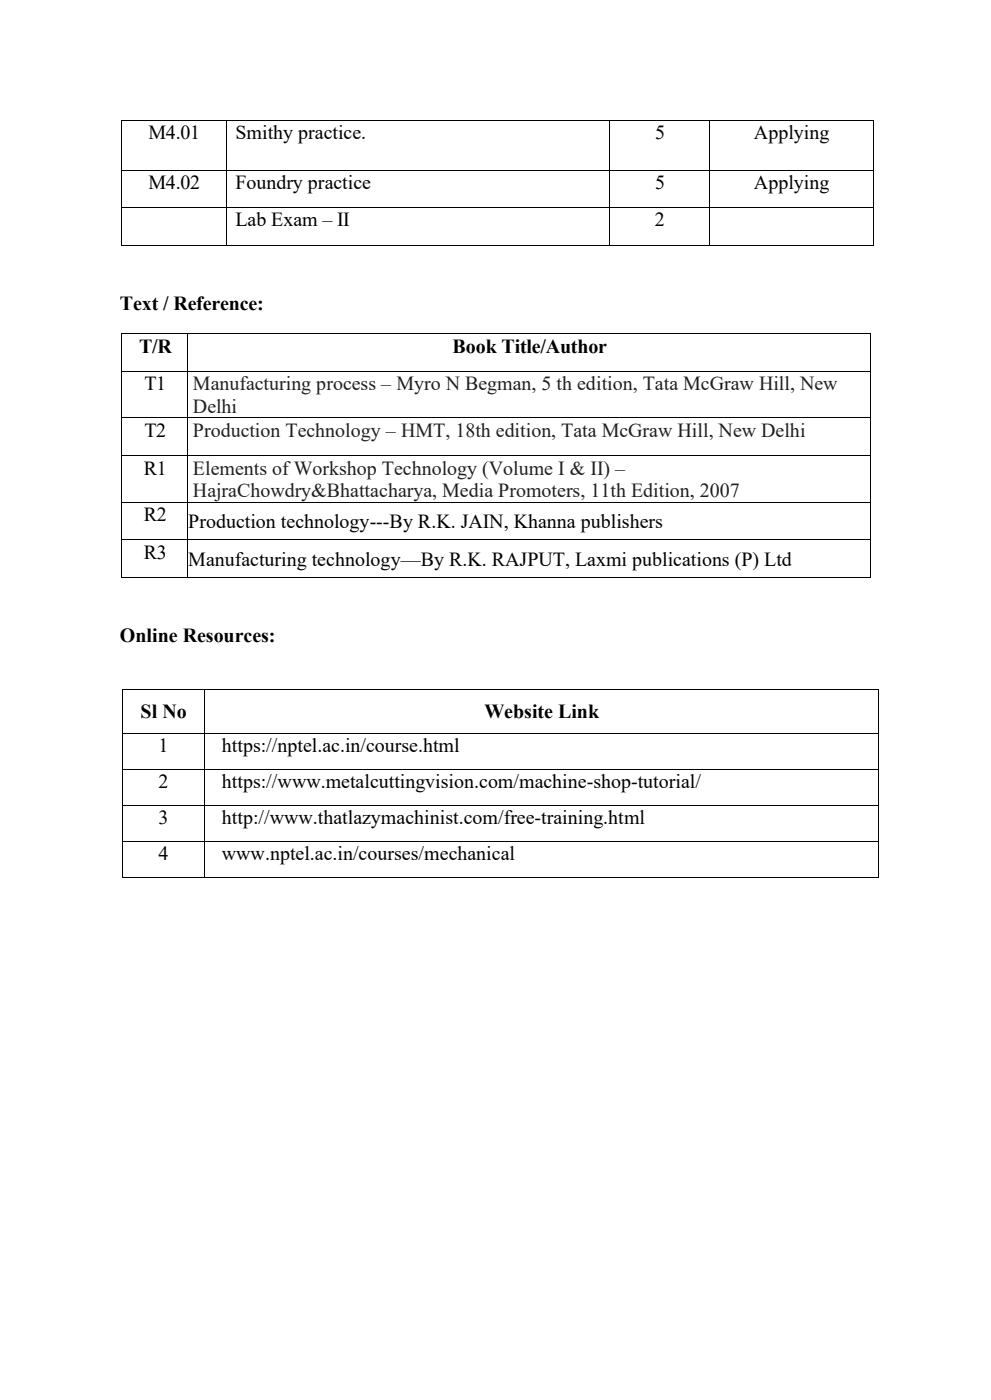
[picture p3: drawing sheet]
<svg xmlns="http://www.w3.org/2000/svg" width="210mm" height="297mm" viewBox="0 0 210 297" stroke-linecap="round" stroke-linejoin="round" font-family="sans-serif">
<defs><g id="words">
<g font-size="4.2">
<text x="31.5" y="29.5">M4.01</text>
<text x="49.9" y="29.5">Smithy practice.</text>
<text x="138.9" y="29.5">5</text>
<text x="159.8" y="29.5">Applying</text>
<text x="31.5" y="40.1">M4.02</text>
<text x="49.9" y="40.1">Foundry practice</text>
<text x="138.9" y="40.1">5</text>
<text x="159.8" y="40.1">Applying</text>
<text x="49.9" y="48.1">Lab Exam – II</text>
<text x="138.8" y="48.1">2</text>
<text x="25.4" y="65.8">Text / Reference:</text>
<text x="29.5" y="74.9">T/R</text>
<text x="95.9" y="74.9">Book Title/Author</text>
<text x="30.6" y="82.8">T1</text>
<text x="30.6" y="92.7">T2</text>
<text x="30.5" y="100.7">R1</text>
<text x="30.5" y="110.6">R2</text>
<text x="39.9" y="112.1">Production technology---By R.K. JAIN, Khanna publishers</text>
<text x="30.5" y="118.6">R3</text>
<text x="39.9" y="120">Manufacturing technology—By R.K. RAJPUT, Laxmi publications (P) Ltd</text>
<text x="25.4" y="136.2">Online Resources:</text>
<text x="29.8" y="152.4">Sl No</text>
<text x="102.7" y="152.4">Website Link</text>
<text x="33.6" y="159.6">1</text>
<text x="47" y="159.6">https://nptel.ac.in/course.html</text>
<text x="33.6" y="167.2">2</text>
<text x="47" y="167.2">https://www.metalcuttingvision.com/machine-shop-tutorial/</text>
<text x="33.6" y="174.9">3</text>
<text x="47" y="174.9">http://www.thatlazymachinist.com/free-training.html</text>
<text x="33.6" y="182.6">4</text>
<text x="47" y="182.6">www.nptel.ac.in/courses/mechanical</text>
</g>
<g font-size="4.2" fill="#231f20">
<text x="40.9" y="82.8">Manufacturing process – Myro N Begman, 5 th edition, Tata McGraw Hill, New</text>
<text x="40.9" y="87.6">Delhi</text>
<text x="40.9" y="92.7">Production Technology – HMT, 18th edition, Tata McGraw Hill, New Delhi</text>
<text x="40.9" y="100.7">Elements of Workshop Technology (Volume I &amp; II) –</text>
<text x="40.9" y="105.6">HajraChowdry&amp;Bhattacharya, Media Promoters, 11th Edition, 2007</text>
</g>
</g></defs>
<g fill="#000">
<path d="M25.7 25.4h.2v.2h-.2z" fill-rule="evenodd"/>
<path d="M25.7 25.4h.2v.2h-.2z" fill-rule="evenodd"/>
<path d="M25.7 36h.2v.2h-.2z" fill-rule="evenodd"/>
<path d="M47.8 25.4h.2v.2h-.2z" fill-rule="evenodd"/>
<path d="M47.8 36h.2v.2h-.2z" fill-rule="evenodd"/>
<path d="M129.1 25.4h.2v.2h-.2z" fill-rule="evenodd"/>
<path d="M129.1 36h.2v.2h-.2z" fill-rule="evenodd"/>
<path d="M150.3 25.4h.2v.2h-.2z" fill-rule="evenodd"/>
<path d="M150.3 36h.2v.2h-.2z" fill-rule="evenodd"/>
<path d="M185.1 25.4h.2v.2h-.2z" fill-rule="evenodd"/>
<path d="M185.1 25.4h.2v.2h-.2z" fill-rule="evenodd"/>
<path d="M185.1 36h.2v.2h-.2z" fill-rule="evenodd"/>
<path d="M25.7 43.9h.2v.2h-.2z" fill-rule="evenodd"/>
<path d="M25.7 51.9h.2v.2h-.2z" fill-rule="evenodd"/>
<path d="M25.7 51.9h.2v.2h-.2z" fill-rule="evenodd"/>
<path d="M47.8 43.9h.2v.2h-.2z" fill-rule="evenodd"/>
<path d="M47.8 51.9h.2v.2h-.2z" fill-rule="evenodd"/>
<path d="M129.1 43.9h.2v.2h-.2z" fill-rule="evenodd"/>
<path d="M129.1 51.9h.2v.2h-.2z" fill-rule="evenodd"/>
<path d="M150.3 43.9h.2v.2h-.2z" fill-rule="evenodd"/>
<path d="M150.3 51.9h.2v.2h-.2z" fill-rule="evenodd"/>
<path d="M185.1 43.9h.2v.2h-.2z" fill-rule="evenodd"/>
<path d="M185.1 51.9h.2v.2h-.2z" fill-rule="evenodd"/>
<path d="M185.1 51.9h.2v.2h-.2z" fill-rule="evenodd"/>
<path d="M25.7 70.7h.2v.2h-.2z" fill-rule="evenodd"/>
<path d="M25.7 70.7h.2v.2h-.2z" fill-rule="evenodd"/>
<path d="M25.7 78.7h.2v.1h-.2z" fill-rule="evenodd"/>
<path d="M39.7 70.7h.2v.2h-.2z" fill-rule="evenodd"/>
<path d="M39.7 78.7h.2v.1h-.2z" fill-rule="evenodd"/>
<path d="M184.5 70.7h.2v.2h-.2z" fill-rule="evenodd"/>
<path d="M184.5 70.7h.2v.2h-.2z" fill-rule="evenodd"/>
<path d="M184.5 78.7h.2v.1h-.2z" fill-rule="evenodd"/>
<path d="M25.7 88.6h.2v.1h-.2z" fill-rule="evenodd"/>
<path d="M25.7 96.6h.2v.1h-.2z" fill-rule="evenodd"/>
<path d="M39.7 88.6h.2v.1h-.2z" fill-rule="evenodd"/>
<path d="M39.7 96.6h.2v.1h-.2z" fill-rule="evenodd"/>
<path d="M184.5 88.6h.2v.1h-.2z" fill-rule="evenodd"/>
<path d="M184.5 96.6h.2v.1h-.2z" fill-rule="evenodd"/>
<path d="M25.7 106.5h.2v.2h-.2z" fill-rule="evenodd"/>
<path d="M25.7 114.4h.2v.2h-.2z" fill-rule="evenodd"/>
<path d="M39.7 106.5h.2v.2h-.2z" fill-rule="evenodd"/>
<path d="M39.7 114.4h.2v.2h-.2z" fill-rule="evenodd"/>
<path d="M184.5 106.5h.2v.2h-.2z" fill-rule="evenodd"/>
<path d="M184.5 114.4h.2v.2h-.2z" fill-rule="evenodd"/>
<path d="M25.7 122.4h.2v.2h-.2z" fill-rule="evenodd"/>
<path d="M25.7 122.4h.2v.2h-.2z" fill-rule="evenodd"/>
<path d="M39.7 122.4h.2v.2h-.2z" fill-rule="evenodd"/>
<path d="M184.5 122.4h.2v.2h-.2z" fill-rule="evenodd"/>
<path d="M184.5 122.4h.2v.2h-.2z" fill-rule="evenodd"/>
<path d="M25.8 146.1h.2v.2h-.2z" fill-rule="evenodd"/>
<path d="M25.8 146.1h.2v.2h-.2z" fill-rule="evenodd"/>
<path d="M25.8 155.5h.2v.1h-.2z" fill-rule="evenodd"/>
<path d="M43.3 146.1h.1v.2h-.1z" fill-rule="evenodd"/>
<path d="M43.3 155.5h.1v.1h-.1z" fill-rule="evenodd"/>
<path d="M186.2 146.1h.2v.2h-.2z" fill-rule="evenodd"/>
<path d="M186.2 146.1h.2v.2h-.2z" fill-rule="evenodd"/>
<path d="M186.2 155.5h.2v.1h-.2z" fill-rule="evenodd"/>
<path d="M25.8 163.1h.2v.2h-.2z" fill-rule="evenodd"/>
<path d="M25.8 170.8h.2v.2h-.2z" fill-rule="evenodd"/>
<path d="M25.8 178.5h.2v.1h-.2z" fill-rule="evenodd"/>
<path d="M43.3 163.1h.1v.2h-.1z" fill-rule="evenodd"/>
<path d="M43.3 170.8h.1v.2h-.1z" fill-rule="evenodd"/>
<path d="M43.3 178.5h.1v.1h-.1z" fill-rule="evenodd"/>
<path d="M186.2 163.1h.2v.2h-.2z" fill-rule="evenodd"/>
<path d="M186.2 170.8h.2v.2h-.2z" fill-rule="evenodd"/>
<path d="M186.2 178.5h.2v.1h-.2z" fill-rule="evenodd"/>
<path d="M25.8 186.1h.2v.2h-.2z" fill-rule="evenodd"/>
<path d="M25.8 186.1h.2v.2h-.2z" fill-rule="evenodd"/>
<path d="M43.3 186.1h.1v.2h-.1z" fill-rule="evenodd"/>
<path d="M186.2 186.1h.2v.2h-.2z" fill-rule="evenodd"/>
<path d="M186.2 186.1h.2v.2h-.2z" fill-rule="evenodd"/>
</g>
<g fill="none" stroke="#000" stroke-width=".21">
<path d="M25.8 25.6v10.4M25.8 36.2v7.7M25.9 25.5h21.9M25.9 36.1h21.9M47.9 25.6v10.4M47.9 36.2v7.7M48 25.5h81.1M48 36.1h81.1M129.2 25.6v10.4M129.2 36.2v7.7M129.3 25.5h21M129.3 36.1h21"/>
<path d="M150.4 25.6v10.4M150.4 36.2v7.7M150.5 25.5h34.6M150.5 36.1h34.6M185.2 25.6v10.4M185.2 36.2v7.7M25.8 44.1v7.8M25.9 44h21.9M25.9 52h21.9M47.9 44.1v7.8M48 44h81.1M48 52h81.1"/>
<path d="M129.2 44.1v7.8M129.3 44h21M129.3 52h21M150.4 44.1v7.8M150.5 44h34.6M150.5 52h34.6M185.2 44.1v7.8M25.8 70.9v7.8M25.8 78.8v9.8M25.9 70.8h13.8M25.9 78.7h13.8M39.8 70.9v7.8"/>
<path d="M39.8 78.8v9.8M39.9 70.8h144.6M39.9 78.7h144.6M184.6 70.9v7.8M184.6 78.8v9.8M25.8 88.7v7.9M25.8 96.7v9.8M25.9 88.7h13.8M25.9 96.7h13.8M39.8 88.7v7.9M39.8 96.7v9.8M39.9 88.7h144.6"/>
<path d="M39.9 96.7h144.6M184.6 88.7v7.9M184.6 96.7v9.8M25.8 106.7v7.7M25.8 114.6v7.8M25.9 106.6h13.8M25.9 114.5h13.8M39.8 106.7v7.7M39.8 114.6v7.8M39.9 106.6h144.6M39.9 114.5h144.6M184.6 106.7v7.7"/>
<path d="M184.6 114.6v7.8M25.9 122.5h13.8M39.9 122.5h144.6M25.9 146.3v9.2M25.9 155.6v7.5M26 146.2h17.3M26 155.6h17.3M43.4 146.3v9.2M43.4 155.6v7.5M43.4 146.2h142.8M43.4 155.6h142.8M186.3 146.3v9.2"/>
<path d="M186.3 155.6v7.5M25.9 163.3v7.5M25.9 171v7.5M25.9 178.6v7.5M26 163.2h17.3M26 170.9h17.3M26 178.5h17.3M43.4 163.3v7.5M43.4 171v7.5M43.4 178.6v7.5M43.4 163.2h142.8M43.4 170.9h142.8"/>
<path d="M43.4 178.5h142.8M186.3 163.3v7.5M186.3 171v7.5M186.3 178.6v7.5M26 186.2h17.3M43.4 186.2h142.8"/>
</g>
<use href="#words"/>
</svg>
